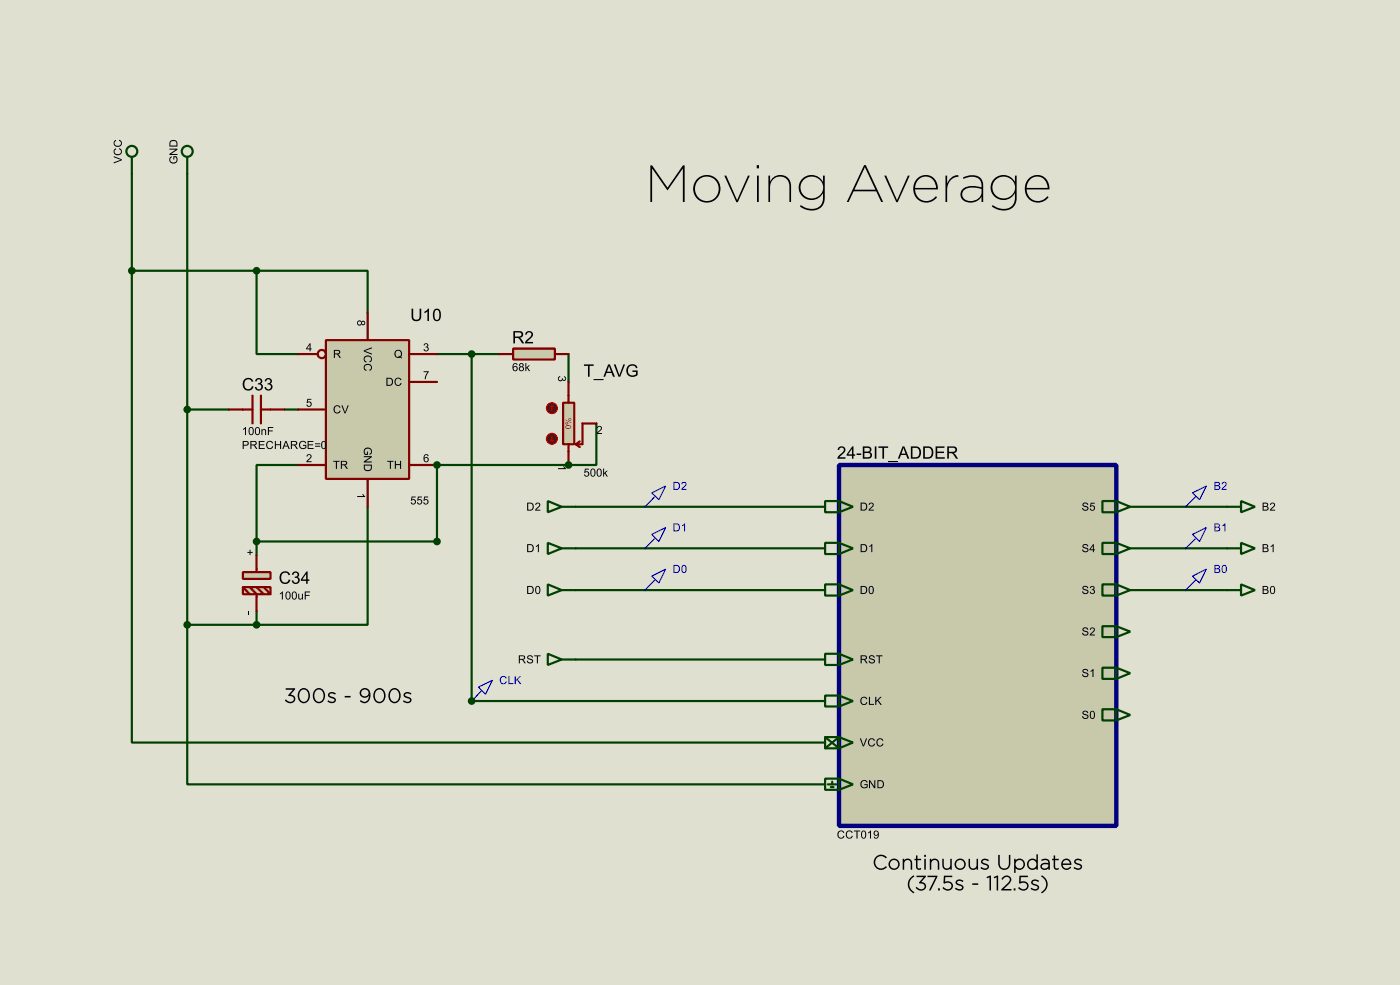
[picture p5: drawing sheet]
<svg xmlns="http://www.w3.org/2000/svg" width="256mm" height="180mm" viewBox="0 0 256 180" stroke-linecap="round" stroke-linejoin="round" font-family="sans-serif">
<path d="M0 0h256.5v180.3h-256.5z" fill="#e0e0d0"/>
<g fill="none" stroke="#004000" stroke-width=".4">
<path d="M24.2 31.8v17.8M24.2 49.6v86.3h127M24.2 49.6h22.8M47 49.6h20.4v7.6M47 49.6v15.2h7.7M52.1 75h2.6M80.1 64.8h11.4M104.2 64.8v5.1M109.3 77.5v7.6h-5.1M54.7 85.1h-7.7v16.6M67.4 92.8v21.6h-20.4v-2.6M105.5 92.8h45.7"/>
<path d="M207.1 92.8h17.7M105.5 100.4h45.7M105.5 108h45.7M207.1 100.4h17.7M207.1 108h17.7M105.5 120.7h45.7"/>
</g>
<g fill="#004000">
<circle cx="104.2" cy="85.1" r=".2"/>
<circle cx="80.1" cy="85.1" r=".2"/>
</g>
<path d="M34.3 31.8v43.2h7.7M104.2 85.1h-24.1v14h-33.1M86.4 128.3h64.8" fill="none" stroke="#004000" stroke-width=".4"/>
<circle cx="86.4" cy="128.3" r=".2" fill="#004000"/>
<g fill="none" stroke="#004000" stroke-width=".4">
<path d="M24.2 28.8v3M34.3 28.8v3M34.3 75v39.4M86.4 64.8v63.5M34.3 114.4v29.2h116.9M34.3 114.4h12.7M100.4 119.7l2.5 1-2.5 1zM102.9 120.7h2.6"/>
<circle cx="24.1" cy="27.7" r="1"/>
<circle cx="34.3" cy="27.7" r="1"/>
</g>
<g fill="#000">
<path d="M20.8 28.6l1.5 .6v.1l-1.5 .6v-.2l1.3-.5-1.3-.4zM20.9 27.4l.3-.3 .1 .2a.51 .51 0 0 0-.2 .8 .51 .51 0 0 0 .8 .1 .44 .44 0 0 0 .3-.5 .44 .44 0 0 0-.4-.4v-.2a.72 .72 0 0 1 .3 1.2 .72 .72 0 0 1-1.2-.2l-.1-.4zM20.9 25.8l.3-.2 .1 .2a.51 .51 0 0 0-.2 .8 .51 .51 0 0 0 .8 0 .44 .44 0 0 0 .3-.4 .44 .44 0 0 0-.4-.4v-.2a.72 .72 0 0 1 .3 1.2 .72 .72 0 0 1-1.2-.3l-.1-.3z" fill-rule="evenodd"/>
<path d="M31.2 28.7l.2-.1 .1 .2a.56 .56 0 0 0-.2 .8 .56 .56 0 0 0 .9 0 .46 .46 0 0 0 .1-.5 .46 .46 0 0 0-.4-.3v.4h-.1v-.6h.5a.76 .76 0 0 1 .1 1.1 .76 .76 0 0 1-1 .1 .76 .76 0 0 1-.2-1.1zM31 27.2h1.5v.2l-1.1 .8h1.1v.2h-1.5v-.2l1.2-.8h-1.2zM31.2 25.8a.75 .75 0 0 1 .8-.2 .75 .75 0 0 1 .5 .7v.5h-1.5zM31.3 26l-.1 .6h1.1v-.3a.57 .57 0 0 0-.4-.5 .57 .57 0 0 0-.6 .2z" fill-rule="evenodd"/>
<path d="M95 119.9h.7a.41 .41 0 0 1 .5 .4 .41 .41 0 0 1-.4 .4l.5 .7h-.2l-.4-.6h-.2h-.3v.6h-.2zM95.2 120.1v.5h.5a.26 .26 0 0 0 .3-.2 .26 .26 0 0 0-.3-.3zM96.7 120a.58 .58 0 0 1 .9 .4h-.2a.32 .32 0 0 0-.3-.4 .32 .32 0 0 0-.3 .4 .75 .75 0 0 1 .9 .7 .62 .62 0 0 1-.7 .3 .62 .62 0 0 1-.5-.5h.2a.36 .36 0 0 0 .4 .4 .36 .36 0 0 0 .3-.5h-.1a.62 .62 0 0 1-.7-.6zM97.9 119.9h1.1v.2h-.5v1.3h-.1v-1.3h-.5z" fill-rule="evenodd"/>
</g>
<circle cx="24.1" cy="49.6" r=".5" fill="#004000" stroke="#004000" stroke-width=".4"/>
<path d="M153.7 85.1h50.8v66.1h-50.8z" fill="#c8c8aa" stroke="#000080" stroke-width=".8"/>
<g fill="#000">
<path d="M96.6 92h.5a.73 .73 0 0 1 .7 .7 .73 .73 0 0 1-.7 .8h-.5zM96.8 92.2v1.1a.6 .6 0 0 0 .8-.6 .6 .6 0 0 0-.8-.5zM98.2 92.1a.5 .5 0 0 1 .8 .2 .5 .5 0 0 1-.5 .7l-.2 .3h.7v.2h-1l.3-.5a.57 .57 0 0 0 .3-.9l-.6 .3z" fill-rule="evenodd"/>
<path d="M153.7 81.9a.74 .74 0 0 1 1.1 .1 .74 .74 0 0 1-.4 1.1l-.6 .6h1.1v.2h-1.5l.3-.5a1.52 1.52 0 0 0 .9-1.2l-.4-.3a.41 .41 0 0 0-.5 .5l-.3-.1zM156.1 81.7h.3v1.5h.3v.2h-.3v.5h-.3v-.5h-1v-.2zM156.1 82.1l-.7 1.1h.7zM156.9 83h.9v.3h-.9zM158.1 81.7a1.85 1.85 0 0 1 1.4 .2l.1 .4-.3 .5a.63 .63 0 0 1 .4 .7 .63 .63 0 0 1-.8 .4h-.8zM158.4 82v.6h.4a.37 .37 0 0 0 .5-.3 .37 .37 0 0 0-.5-.3zM158.4 82.9v.8h.5a.41 .41 0 0 0 .5-.4 .41 .41 0 0 0-.5-.4zM160.3 81.7h.3v2.2h-.3zM160.9 81.7h1.8v.3h-.7v1.9h-.3v-1.9h-.8zM162.7 84.4h1.8v.2h-1.8zM165.3 81.7h.4l.9 2.2h-.4l-.2-.6h-1l-.2 .6h-.3zM165.5 81.9l-.4 1.1h.8zM166.9 81.7h.7a1.13 1.13 0 0 1 1.1 1.1 1.13 1.13 0 0 1-1 1.1h-.8zM167.2 82v1.7h.4a.86 .86 0 0 0 .8-.9 .86 .86 0 0 0-.8-.8zM169.1 81.7h.8a1.13 1.13 0 0 1 1.1 1.1 1.13 1.13 0 0 1-1.1 1.1h-.8zM169.4 82v1.7h.5a.86 .86 0 0 0 .8-.9 .86 .86 0 0 0-.8-.8zM171.4 81.7h1.6v.3h-1.3v.7h1.2v.2h-1.2v.8h1.4v.2h-1.7zM173.5 81.7h1a.62 .62 0 0 1 .8 .5 .62 .62 0 0 1-.6 .7l.8 1h-.4l-.3-.4a.69 .69 0 0 0-.6-.6h-.4v1h-.3zM173.8 81.9v.8h.7a.39 .39 0 0 0 .5-.3 .39 .39 0 0 0-.5-.5z" fill-rule="evenodd"/>
<path d="M157.7 92h.5a.73 .73 0 0 1 .7 .7 .73 .73 0 0 1-.7 .8h-.5zM157.9 92.2v1.1a.6 .6 0 0 0 .8-.6 .6 .6 0 0 0-.8-.5zM159.3 92.1a.5 .5 0 0 1 .7 .2 .5 .5 0 0 1-.4 .7l-.3 .3h.8v.2h-1l.2-.5a.57 .57 0 0 0 .4-.9l-.6 .3z" fill-rule="evenodd"/>
<path d="M198.4 92.1a.58 .58 0 0 1 1 .3h-.2a.32 .32 0 0 0-.4-.3 .32 .32 0 0 0-.3 .4 .75 .75 0 0 1 .9 .7 .62 .62 0 0 1-.7 .3 .62 .62 0 0 1-.5-.5h.2a.36 .36 0 0 0 .4 .3 .36 .36 0 0 0 .3-.4l-.1-.1a.62 .62 0 0 1-.7-.5zM199.8 92h.7v.2h-.5l-.1 .4a.49 .49 0 0 1 .7 .2 .49 .49 0 0 1-.4 .7 .49 .49 0 0 1-.6-.4h.2a.31 .31 0 0 0 .5 .1 .31 .31 0 0 0 0-.5 .31 .31 0 0 0-.5 .1h-.1z" fill-rule="evenodd"/>
<path d="M231.3 92h.5a.37 .37 0 0 1 .5 .2 .37 .37 0 0 1-.2 .5 .41 .41 0 0 1 .3 .5 .41 .41 0 0 1-.5 .3h-.6zM231.5 92.2v.4h.3a.24 .24 0 0 0 .3-.2 .24 .24 0 0 0-.3-.2zM231.5 92.8v.5l.6-.1a.27 .27 0 0 0 .1-.3 .27 .27 0 0 0-.4-.1zM232.8 92.1a.5 .5 0 0 1 .8 .2 .5 .5 0 0 1-.4 .7l-.3 .3h.7v.2h-1l.3-.5a.57 .57 0 0 0 .3-.9l-.5 .3z" fill-rule="evenodd"/>
<path d="M96.6 99.6h.5a.73 .73 0 0 1 .7 .7 .73 .73 0 0 1-.7 .8h-.5zM96.8 99.8v1.1a.6 .6 0 0 0 .8-.6 .6 .6 0 0 0-.8-.5zM98.2 100l.5-.4v1.5h-.2v-1.2l-.3 .2z" fill-rule="evenodd"/>
<path d="M96.6 107.2h.5a.73 .73 0 0 1 .7 .8 .73 .73 0 0 1-.7 .7h-.5zM96.8 107.4v1.1a.6 .6 0 0 0 .8-.5 .6 .6 0 0 0-.8-.6zM98.2 107.3a.52 .52 0 0 1 .7 .1 .52 .52 0 0 1 .1 .6 .53 .53 0 0 1-.5 .7 .53 .53 0 0 1-.5-.7zM98.3 107.5a.81 .81 0 0 0 .2 1.1 .76 .76 0 0 0 0-1.2z" fill-rule="evenodd"/>
<path d="M157.7 107.2h.5a.73 .73 0 0 1 .7 .8 .73 .73 0 0 1-.7 .7h-.5zM157.9 107.4v1.1a.6 .6 0 0 0 .8-.5 .6 .6 0 0 0-.8-.6zM159.3 107.3a.52 .52 0 0 1 .6 .1 .52 .52 0 0 1 .2 .6 .53 .53 0 0 1-.5 .7 .53 .53 0 0 1-.5-.7zM159.4 107.5a.81 .81 0 0 0 .2 1.1 .76 .76 0 0 0 0-1.2z" fill-rule="evenodd"/>
<path d="M157.7 99.6h.5a.73 .73 0 0 1 .7 .7 .73 .73 0 0 1-.7 .8h-.5zM157.9 99.8v1.1a.6 .6 0 0 0 .8-.6 .6 .6 0 0 0-.8-.5zM159.3 100l.5-.4v1.5h-.2v-1.2l-.3 .2z" fill-rule="evenodd"/>
<path d="M198.4 99.7a.58 .58 0 0 1 1 .3h-.2a.32 .32 0 0 0-.4-.3 .32 .32 0 0 0-.3 .4 .75 .75 0 0 1 .9 .7 .62 .62 0 0 1-.7 .3 .62 .62 0 0 1-.5-.5h.2a.36 .36 0 0 0 .4 .3 .36 .36 0 0 0 .3-.4l-.1-.1a.62 .62 0 0 1-.7-.5zM200.2 99.6h.2v.9h.2v.2h-.2v.4h-.2v-.4h-.6zM200.2 99.9l-.4 .6h.4z" fill-rule="evenodd"/>
<path d="M198.4 107.3a.58 .58 0 0 1 1 .4h-.2a.32 .32 0 0 0-.4-.4 .32 .32 0 0 0-.3 .4 .75 .75 0 0 1 .9 .7 .62 .62 0 0 1-.7 .3 .62 .62 0 0 1-.5-.5h.2a.36 .36 0 0 0 .4 .4 .36 .36 0 0 0 .3-.5h-.1a.62 .62 0 0 1-.7-.6zM199.8 107.3a.39 .39 0 0 1 .6 0 .39 .39 0 0 1-.1 .6 .46 .46 0 0 1 0 .8 .46 .46 0 0 1-.7-.4h.2a.3 .3 0 0 0 .4 .3 .3 .3 0 0 0 .2-.4 .3 .3 0 0 0-.4-.2v-.1a.25 .25 0 0 0 .3-.3 .25 .25 0 0 0-.2-.2 .25 .25 0 0 0-.3 .2h-.1z" fill-rule="evenodd"/>
<path d="M198.4 114.9a.58 .58 0 0 1 1 .4h-.2a.32 .32 0 0 0-.4-.4 .32 .32 0 0 0-.3 .4 .75 .75 0 0 1 .9 .7 .62 .62 0 0 1-.7 .3 .62 .62 0 0 1-.5-.5h.2a.36 .36 0 0 0 .4 .4 .36 .36 0 0 0 .3-.5h-.1a.62 .62 0 0 1-.7-.6zM199.8 114.9a.5 .5 0 0 1 .8 .3 .5 .5 0 0 1-.5 .6l-.2 .3h.7v.2h-1l.3-.4a.57 .57 0 0 0 .3-.9l-.6 .3z" fill-rule="evenodd"/>
<path d="M231.3 99.6h.5a.37 .37 0 0 1 .5 .2 .37 .37 0 0 1-.2 .5 .41 .41 0 0 1 .3 .5 .41 .41 0 0 1-.5 .3h-.6zM231.5 99.8v.4h.3a.24 .24 0 0 0 .3-.2 .24 .24 0 0 0-.3-.2zM231.5 100.4v.5l.6-.1a.27 .27 0 0 0 .1-.3 .27 .27 0 0 0-.4-.1zM232.8 100l.5-.4v1.5h-.2v-1.2l-.3 .2z" fill-rule="evenodd"/>
<path d="M231.3 107.2h.5a.37 .37 0 0 1 .5 .3 .37 .37 0 0 1-.2 .4 .41 .41 0 0 1 .3 .5 .41 .41 0 0 1-.5 .3h-.6zM231.5 107.4v.5h.3a.24 .24 0 0 0 .3-.3 .24 .24 0 0 0-.3-.2zM231.5 108v.5l.6-.1a.27 .27 0 0 0 .1-.3 .27 .27 0 0 0-.4-.1zM232.9 107.3a.52 .52 0 0 1 .6 .1 .52 .52 0 0 1 .1 .6 .53 .53 0 0 1-.5 .7 .53 .53 0 0 1-.5-.7zM232.9 107.5a.81 .81 0 0 0 .2 1.1 .76 .76 0 0 0 0-1.2z" fill-rule="evenodd"/>
<path d="M157.7 119.9h.6a.41 .41 0 0 1 .5 .4 .41 .41 0 0 1-.4 .4l.6 .7h-.3l-.4-.6h-.2h-.2v.6h-.2zM157.9 120.1v.5h.4a.26 .26 0 0 0 .3-.2 .26 .26 0 0 0-.3-.3zM159.3 120a.58 .58 0 0 1 .9 .4h-.1a.32 .32 0 0 0-.4-.4 .32 .32 0 0 0-.3 .4 .75 .75 0 0 1 .9 .7 .62 .62 0 0 1-.7 .3 .62 .62 0 0 1-.5-.5h.2a.36 .36 0 0 0 .4 .4 .36 .36 0 0 0 .3-.5h-.1a.62 .62 0 0 1-.7-.6zM160.5 119.9h1.1v.2h-.4v1.3h-.2v-1.3h-.5z" fill-rule="evenodd"/>
<path d="M157.5 135.1h.2l.5 1.3 .5-1.3h.1l-.5 1.5h-.2zM159.2 135.3l.3-.2h.4l.4 .4-.2 .1a.51 .51 0 0 0-.8-.2 .51 .51 0 0 0 0 .8 .44 .44 0 0 0 .4 .3 .44 .44 0 0 0 .4-.4h.2a.7 .7 0 0 1-1 .4 .7 .7 0 0 1-.2-1zM160.7 135.3l.3-.2h.4l.4 .4-.2 .1a.51 .51 0 0 0-.7-.2 .51 .51 0 0 0-.1 .8 .44 .44 0 0 0 .5 .3 .44 .44 0 0 0 .3-.4h.2a.7 .7 0 0 1-1 .4 .7 .7 0 0 1-.2-1z" fill-rule="evenodd"/>
<path d="M157.8 127.7l.3-.2h.4l.4 .4-.2 .1a.51 .51 0 0 0-.8-.2 .51 .51 0 0 0 0 .8 .44 .44 0 0 0 .4 .3 .44 .44 0 0 0 .4-.4h.2a.7 .7 0 0 1-1 .4 .7 .7 0 0 1-.2-1zM159.2 127.5h.2v1.3h.7v.2h-.9zM160.3 127.5h.2v.8l.8-.8h.2l-.6 .6 .6 .9h-.2l-.5-.7-.3 .2v.5h-.2z" fill-rule="evenodd"/>
<path d="M198.4 122.5a.58 .58 0 0 1 1 .4h-.2a.32 .32 0 0 0-.4-.4 .32 .32 0 0 0-.3 .4 .75 .75 0 0 1 .9 .7 .62 .62 0 0 1-.7 .3 .62 .62 0 0 1-.5-.5h.2a.36 .36 0 0 0 .4 .4 .36 .36 0 0 0 .3-.5h-.1a.62 .62 0 0 1-.7-.6zM199.8 122.8l.5-.4v1.5h-.2v-1.1l-.3 .2z" fill-rule="evenodd"/>
<path d="M198.4 130.2a.58 .58 0 0 1 1 .3h-.2a.32 .32 0 0 0-.4-.3 .32 .32 0 0 0-.3 .4 .75 .75 0 0 1 .9 .7 .62 .62 0 0 1-.7 .3 .62 .62 0 0 1-.5-.5h.2a.36 .36 0 0 0 .4 .3 .36 .36 0 0 0 .3-.4l-.1-.1a.62 .62 0 0 1-.7-.5zM199.8 130.2a.52 .52 0 0 1 .7 0 .52 .52 0 0 1 .1 .6 .53 .53 0 0 1-.5 .8 .53 .53 0 0 1-.5-.8zM199.9 130.3a.81 .81 0 0 0 .2 1.1 .76 .76 0 0 0 0-1.2z" fill-rule="evenodd"/>
<path d="M153.6 152.2l.3-.2h.4l.4 .4h-.2a.51 .51 0 0 0-.8-.1 .51 .51 0 0 0 0 .7 .44 .44 0 0 0 .4 .3 .44 .44 0 0 0 .4-.3h.2a.7 .7 0 0 1-1 .4 .7 .7 0 0 1-.2-1.1zM155.1 152.2l.3-.2h.4l.4 .4h-.2a.51 .51 0 0 0-.7-.1 .51 .51 0 0 0-.1 .7 .44 .44 0 0 0 .5 .3 .44 .44 0 0 0 .3-.3h.2a.7 .7 0 0 1-1 .4 .7 .7 0 0 1-.2-1.1zM156.4 152h1.2v.2h-.5v1.3h-.2v-1.3h-.5zM157.9 152.1a.52 .52 0 0 1 .7 0 .52 .52 0 0 1 .1 .6 .53 .53 0 0 1-.5 .8 .53 .53 0 0 1-.5-.8zM158 152.3a.81 .81 0 0 0 .2 1 .76 .76 0 0 0 0-1.2zM159 152.4l.6-.4v1.5h-.2v-1.2l-.4 .2zM160.2 152.1a.57 .57 0 0 1 .7 .1 .57 .57 0 0 1 .1 .7 .48 .48 0 0 1-.3 .6 .48 .48 0 0 1-.6-.4h.1a.34 .34 0 0 0 .5 .2 .34 .34 0 0 0 .1-.5 .46 .46 0 0 1-.7 0 .46 .46 0 0 1 .1-.7zM160.2 152.5a.31 .31 0 0 0 .6 0 .31 .31 0 0 0-.6 0z" fill-rule="evenodd"/>
<path d="M157.8 143a.68 .68 0 0 1 1.1 .2h-.1a.56 .56 0 0 0-.9-.1 .56 .56 0 0 0 .1 .9 .46 .46 0 0 0 .5 .1 .46 .46 0 0 0 .3-.4h-.5v-.2h.7v.5a.79 .79 0 0 1-1.2 .1 .79 .79 0 0 1 0-1.1zM159.2 142.8h.2l.8 1.1v-1.1h.1v1.5h-.2l-.7-1.2v1.2h-.2zM160.7 142.8h.5a.73 .73 0 0 1 .7 .7 .73 .73 0 0 1-.6 .8h-.6zM160.9 143v1.1a.6 .6 0 0 0 .8-.6 .6 .6 0 0 0-.8-.5z" fill-rule="evenodd"/>
</g>
<g fill="none" stroke="#004000" stroke-width=".4">
<path d="M100.4 91.7l2.5 1.1-2.5 1zM100.4 99.4l2.5 1-2.5 1zM102.9 92.8h2.6M151.2 99.4h2.5l2.6 1-2.6 1h-2.5zM151.2 91.7h2.5l2.6 1.1-2.6 1h-2.5zM153.7 91.7v2.1M153.7 99.4v2M202 91.7h2.5l2.6 1.1-2.6 1h-2.5zM202 99.4h2.5l2.6 1-2.6 1h-2.5zM204.5 91.7v2.1M204.5 99.4v2M224.8 92.8h2.6"/>
<path d="M227.4 91.7l2.5 1.1-2.5 1zM227.4 99.4l2.5 1-2.5 1zM100.4 107l2.5 1-2.5 1zM102.9 100.4h2.6M102.9 108h2.6M151.2 119.7h2.5l2.6 1-2.6 1h-2.5zM151.2 107h2.5l2.6 1-2.6 1h-2.5zM153.7 107v2M153.7 119.7v2M202 107h2.5l2.6 1-2.6 1h-2.5zM202 114.6h2.5l2.6 1-2.6 1h-2.5zM204.5 107v2"/>
<path d="M204.5 114.6v2M224.8 100.4h2.6M224.8 108h2.6M227.4 107l2.5 1-2.5 1zM151.2 134.9h2.5l2.6 1-2.6 1.1h-2.5zM151.2 127.3h2.5l2.6 1-2.6 1h-2.5zM151.2 134.9l2.5 2.1v-2.1l-2.5 2.1M153.7 127.3v2M202 122.2h2.5l2.6 1-2.6 1.1h-2.5zM202 129.8h2.5l2.6 1.1-2.6 1h-2.5zM204.5 122.2v2.1M204.5 129.8v2.1"/>
<path d="M151.2 142.5h2.5l2.6 1.1-2.6 1h-2.5zM151.7 143.6h1.5M152.2 144.1h.5M152.5 143.1v.5M153.7 142.5v2.1"/>
</g>
<path d="M87.7 125.8l2.5-1.3-1.2 2.6zM88.2 126.5l-1.8 1.8" fill="none" stroke="#0000c0" stroke-width=".2"/>
<path d="M91.7 123.9l.4-.2h.3l.4 .4-.2 .1a.51 .51 0 0 0-.7-.2 .51 .51 0 0 0-.1 .8 .44 .44 0 0 0 .5 .3 .44 .44 0 0 0 .4-.4h.1a.7 .7 0 0 1-1 .4 .7 .7 0 0 1-.2-1zM93.1 123.7h.2v1.3h.7v.2h-.9zM94.3 123.7h.2v.8l.7-.8h.3l-.6 .6 .6 .9h-.3l-.5-.7-.2 .2v.5h-.2z" fill-rule="evenodd" fill="#0000c0"/>
<path d="M119.4 90.2l2.6-1.2-1.3 2.5zM119.9 91l-1.7 1.8" fill="none" stroke="#0000c0" stroke-width=".2"/>
<path d="M123.4 88.2h.5a.73 .73 0 0 1 .7 .7 .73 .73 0 0 1-.7 .8h-.5zM123.6 88.4v1.1a.6 .6 0 0 0 .8-.6 .6 .6 0 0 0-.8-.5zM125 88.3a.5 .5 0 0 1 .7 .2 .5 .5 0 0 1-.4 .7l-.3 .3h.8v.2h-1l.2-.5a.57 .57 0 0 0 .4-.9l-.6 .3z" fill-rule="evenodd" fill="#0000c0"/>
<path d="M119.4 97.8l2.6-1.2-1.3 2.5zM119.9 98.6l-1.7 1.8" fill="none" stroke="#0000c0" stroke-width=".2"/>
<path d="M123.4 95.8h.5a.73 .73 0 0 1 .7 .7 .73 .73 0 0 1-.7 .8h-.5zM123.6 96v1.1a.6 .6 0 0 0 .8-.6 .6 .6 0 0 0-.8-.5zM125 96.2l.5-.4v1.5h-.2v-1.2l-.3 .2z" fill-rule="evenodd" fill="#0000c0"/>
<path d="M119.4 105.5l2.6-1.3-1.3 2.5zM119.9 106.2l-1.7 1.8" fill="none" stroke="#0000c0" stroke-width=".2"/>
<path d="M123.4 103.4h.5a.73 .73 0 0 1 .7 .7 .73 .73 0 0 1-.7 .8h-.5zM123.6 103.6v1.1a.6 .6 0 0 0 .8-.6 .6 .6 0 0 0-.8-.5zM125 103.5a.52 .52 0 0 1 .6 0 .52 .52 0 0 1 .2 .6 .53 .53 0 0 1-.5 .8 .53 .53 0 0 1-.5-.8zM125.1 103.6a.81 .81 0 0 0 .2 1.1 .76 .76 0 0 0 0-1.2z" fill-rule="evenodd" fill="#0000c0"/>
<path d="M218.5 90.2l2.5-1.2-1.2 2.5zM219 91l-1.8 1.8" fill="none" stroke="#0000c0" stroke-width=".2"/>
<path d="M222.4 88.2h.6a.37 .37 0 0 1 .5 .2 .37 .37 0 0 1-.2 .5 .41 .41 0 0 1 .2 .5 .41 .41 0 0 1-.5 .3h-.6zM222.6 88.4v.4h.4a.24 .24 0 0 0 .3-.2 .24 .24 0 0 0-.4-.2zM222.6 89v.5l.7-.1a.27 .27 0 0 0 0-.3 .27 .27 0 0 0-.3-.1zM223.9 88.3a.5 .5 0 0 1 .8 .2 .5 .5 0 0 1-.4 .7l-.3 .3h.7v.2h-.9l.2-.5a.57 .57 0 0 0 .4-.9l-.6 .3z" fill-rule="evenodd" fill="#0000c0"/>
<path d="M218.5 97.8l2.5-1.2-1.2 2.5zM219 98.6l-1.8 1.8" fill="none" stroke="#0000c0" stroke-width=".2"/>
<path d="M222.4 95.8h.6a.37 .37 0 0 1 .5 .2 .37 .37 0 0 1-.2 .5 .41 .41 0 0 1 .2 .5 .41 .41 0 0 1-.5 .3h-.6zM222.6 96v.4h.4a.24 .24 0 0 0 .3-.2 .24 .24 0 0 0-.4-.2zM222.6 96.6v.5l.7-.1a.27 .27 0 0 0 0-.3 .27 .27 0 0 0-.3-.1zM223.9 96.2l.6-.4v1.5h-.2v-1.2l-.4 .2z" fill-rule="evenodd" fill="#0000c0"/>
<path d="M218.5 105.5l2.5-1.3-1.2 2.5zM219 106.2l-1.8 1.8" fill="none" stroke="#0000c0" stroke-width=".2"/>
<path d="M222.4 103.4h.6a.37 .37 0 0 1 .5 .2 .37 .37 0 0 1-.2 .5 .41 .41 0 0 1 .2 .5 .41 .41 0 0 1-.5 .3h-.6zM222.6 103.6v.4h.4a.24 .24 0 0 0 .3-.2 .24 .24 0 0 0-.4-.2zM222.6 104.2v.5l.7-.1a.27 .27 0 0 0 0-.3 .27 .27 0 0 0-.3-.1zM224 103.5a.52 .52 0 0 1 .6 0 .52 .52 0 0 1 .1 .6 .53 .53 0 0 1-.4 .8 .53 .53 0 0 1-.5-.8zM224.1 103.6a.81 .81 0 0 0 .2 1.1 .76 .76 0 0 0 0-1.2z" fill-rule="evenodd" fill="#0000c0"/>
<g fill="#000">
<path d="M119.1 30.3v6.7h.4v-6.2l2.8 4.1 2.8-4.1v6.2h.3v-6.7h-.3l-2.8 4-2.8-4zM127 34.6a2.52 2.52 0 0 0 5 0 2.52 2.52 0 0 0-5 0zM127.3 34.6a2.2 2.2 0 0 1 4.4 0 2.2 2.2 0 0 1-4.4 0zM132.7 32.1l2.2 4.9h.3l2.2-4.9h-.4l-2 4.5-2-4.5zM138.6 30.2v.6h.4v-.6zM138.7 32.1v4.9h.3v-4.9zM140.8 32.1v4.9h.3v-2.8a1.78 1.78 0 0 1 1.7-1.9 1.78 1.78 0 0 1 1.8 1.9v2.8h.3v-2.9a1.99 1.99 0 0 0-1.5-2 1.99 1.99 0 0 0-2.3 1.2v-1.2zM146.8 32.9a2.33 2.33 0 0 0 .6 3.4 2.33 2.33 0 0 0 3.4-1 2.51 2.51 0 0 1-1 2.7 3.1 3.1 0 0 1-3.1-.5l-.2 .3a2.86 2.86 0 0 0 4.4-.5l.2-1.1v-4.1h-.3v1.2a2.39 2.39 0 0 0-4-.4zM147.2 32.9a2.07 2.07 0 0 1 3.1 .1 2.07 2.07 0 0 1-.4 3 2.07 2.07 0 0 1-3-.7 2 2 0 0 1 .3-2.4zM158.3 30.2l-3.2 6.8h.4l.9-2h4.1l.9 2h.4l-3.2-6.8zM158.4 30.6l2 4.1h-3.9zM162 32.1l2.2 4.9h.3l2.2-4.9h-.4l-2 4.5-2-4.5zM168.1 32.6a2.53 2.53 0 0 0-.4 3.4 2.53 2.53 0 0 0 3.3 .7l.7-.6-.3-.2a2.09 2.09 0 0 1-2.3 .8 2.09 2.09 0 0 1-1.5-2h4.2a2.26 2.26 0 0 0-1.1-2.4 2.26 2.26 0 0 0-2.6 .3zM168.2 32.9a1.89 1.89 0 0 1 2.2-.4 1.89 1.89 0 0 1 1.1 1.9h-3.9l.1-.6zM173.2 32.1v4.9h.3v-2.3a2.19 2.19 0 0 1 2.1-2.3v-.4a2.19 2.19 0 0 0-2.1 1.6v-1.5zM176.4 32.5l.1 .3a2.42 2.42 0 0 1 3.1 .3l.2 1.2a3.7 3.7 0 0 0-3.6 .4 1.51 1.51 0 0 0 0 1.7 1.51 1.51 0 0 0 1.6 .7 2.2 2.2 0 0 0 2-1.1v1h.3v-3a1.83 1.83 0 0 0-2.4-1.9zM176.6 34.8a3.9 3.9 0 0 1 3.2-.2 1.93 1.93 0 0 1-1.2 2.1 1.93 1.93 0 0 1-2.2-.7 1.15 1.15 0 0 1 .2-1.2zM182 32.9a2.33 2.33 0 0 0 .6 3.4 2.33 2.33 0 0 0 3.3-1 2.51 2.51 0 0 1-.9 2.7 3.1 3.1 0 0 1-3.1-.5l-.2 .3a2.86 2.86 0 0 0 4.3-.5l.2-1.1v-4.1h-.3v1.2a2.39 2.39 0 0 0-3.9-.4zM182.4 32.9a2.07 2.07 0 0 1 3.1 .1 2.07 2.07 0 0 1-.4 3 2.07 2.07 0 0 1-3-.7 2 2 0 0 1 .3-2.4zM188.6 32.6a2.53 2.53 0 0 0-.5 3.4 2.53 2.53 0 0 0 3.4 .7l.6-.6-.2-.2a2.09 2.09 0 0 1-2.4 .8 2.09 2.09 0 0 1-1.4-2h4.2a2.26 2.26 0 0 0-1.2-2.4 2.26 2.26 0 0 0-2.5 .3zM188.7 32.9a1.89 1.89 0 0 1 2.1-.4 1.89 1.89 0 0 1 1.1 1.9h-3.8l.1-.6z" fill-rule="evenodd"/>
<path d="M52.3 126v.2h1.4l-.9 1 .2 .2a.63 .63 0 0 1 .8 .5 .77 .77 0 0 1-.7 .6 .77 .77 0 0 1-.7-.5l-.2 .2a.97 .97 0 0 0 1.2 .5 .97 .97 0 0 0 .6-1.1l-.2-.3-.6-.2 .9-.9v-.2zM55 126.2a1.5 1.5 0 0 0 .7 2.5 1.43 1.43 0 0 0 1.1-1.4 1.43 1.43 0 0 0-1.1-1.4zM55 126.5a.86 .86 0 0 1 1.1-.2 .86 .86 0 0 1 .4 1 .88 .88 0 0 1-.9 1.1 .88 .88 0 0 1-.8-1.1zM57.7 126.2a1.5 1.5 0 0 0 .7 2.5 1.43 1.43 0 0 0 1.2-1.4 1.43 1.43 0 0 0-1.2-1.4zM57.8 126.5a.86 .86 0 0 1 1.1-.2 .86 .86 0 0 1 .4 1 .88 .88 0 0 1-.9 1.1 .88 .88 0 0 1-.8-1.1zM60.3 126.8l-.2 .4a1.47 1.47 0 0 0 1.1 .8l.1 .1a.69 .69 0 0 1-1.2 .1l-.1 .2a.88 .88 0 0 0 .8 .3 .88 .88 0 0 0 .7-.6 1.43 1.43 0 0 0-1.1-.8v-.1a.64 .64 0 0 1 1-.1l.1-.2-.5-.2zM63.1 127.4v.2h1.1v-.2zM66.2 126.2a.89 .89 0 0 0 .2 1.4 .89 .89 0 0 0 1.3-.6l-.1 .2a.92 .92 0 0 1-.2 1 .92 .92 0 0 1-1.1 .1l-.2-.2-.2 .2a1.14 1.14 0 0 0 1.4 .3 1.14 1.14 0 0 0 .6-1.4 1.05 1.05 0 0 0-.5-1.1 1.05 1.05 0 0 0-1.2 .1zM66.2 126.8a.66 .66 0 0 1 1.3 0 .66 .66 0 0 1-1.3 0zM68.8 126.2a1.5 1.5 0 0 0 .7 2.5 1.43 1.43 0 0 0 1.1-1.4 1.43 1.43 0 0 0-1.1-1.4zM68.9 126.5a.86 .86 0 0 1 1-.2 .86 .86 0 0 1 .5 1 .88 .88 0 0 1-.9 1.1 .88 .88 0 0 1-.8-1.1zM71.6 126.2a1.5 1.5 0 0 0 .7 2.5 1.43 1.43 0 0 0 1.1-1.4 1.43 1.43 0 0 0-1.1-1.4zM71.6 126.5a.86 .86 0 0 1 1.1-.2 .86 .86 0 0 1 .4 1 .88 .88 0 0 1-.8 1.1 .88 .88 0 0 1-.9-1.1zM74.1 126.8l-.2 .4a1.47 1.47 0 0 0 1.2 .8v.1a.69 .69 0 0 1-1.1 .1l-.2 .2a.88 .88 0 0 0 .9 .3 .88 .88 0 0 0 .7-.6 1.43 1.43 0 0 0-1.1-.8l-.1-.1a.64 .64 0 0 1 1-.1l.2-.2-.5-.2z" fill-rule="evenodd"/>
<path d="M160.6 156.7a1.39 1.39 0 0 0-.2 2.1 1.39 1.39 0 0 0 2.1-.1l-.2-.2a1.11 1.11 0 0 1-1.6 .1 1.11 1.11 0 0 1 0-1.6 1.11 1.11 0 0 1 1.6 .1l.2-.2-.3-.2a1.36 1.36 0 0 0-1.6 0zM162.8 158.2a1.03 1.03 0 0 0 2 0 1.03 1.03 0 0 0-2 0zM163 158.2a.8 .8 0 0 1 1.6 0 .8 .8 0 0 1-1.6 0zM165.4 157.2v2h.2v-1.1a.6 .6 0 0 1 .6-.7 .6 .6 0 0 1 .6 .6v1.2h.3v-1.2a.83 .83 0 0 0-.5-.8 .83 .83 0 0 0-1 .3v-.3zM167.8 156.6v.6h-.3v.2h.3v1.2a.59 .59 0 0 0 .9 .5v-.3l-.3 .1-.3-.1v-1.4h.6v-.2h-.6v-.6zM169.3 156.4v.4h.3v-.4zM169.3 157.2v2h.3v-2zM170.3 157.2v2h.3v-1.1a.6 .6 0 0 1 .6-.7 .6 .6 0 0 1 .6 .6v1.2h.3v-1.2a.83 .83 0 0 0-.6-.8 .83 .83 0 0 0-.9 .3v-.3zM172.6 157.2v1.1a.83 .83 0 0 0 .6 .9 .83 .83 0 0 0 .9-.3v.3h.3v-2h-.3v1.1a.6 .6 0 0 1-.6 .6 .6 .6 0 0 1-.6-.6v-1.1zM174.9 158.2a1.03 1.03 0 0 0 2 0 1.03 1.03 0 0 0-2 0zM175.1 158.2a.8 .8 0 0 1 1.6 0 .8 .8 0 0 1-1.6 0zM177.4 157.2v1.1a.83 .83 0 0 0 .6 .9 .83 .83 0 0 0 .9-.3v.3h.3v-2h-.3v1.1a.6 .6 0 0 1-.6 .6 .6 .6 0 0 1-.6-.6v-1.1zM179.9 157.3l-.2 .4a1.47 1.47 0 0 0 1.1 .8l.1 .1a.69 .69 0 0 1-1.1 .1l-.2 .2a.88 .88 0 0 0 .9 .3 .88 .88 0 0 0 .7-.6 1.43 1.43 0 0 0-1.1-.8l-.1-.1a.64 .64 0 0 1 1-.1l.2-.2-.5-.2zM182.9 156.5v1.5a1.12 1.12 0 0 0 1.1 1.2 1.12 1.12 0 0 0 1.1-1.2v-1.5h-.3v1.5a.84 .84 0 0 1-.8 .9 .84 .84 0 0 1-.9-.9v-1.5zM185.8 157.2v2.5h.2v-.8a1.03 1.03 0 0 0 1.5 0 1.03 1.03 0 0 0 0-1.4 1.03 1.03 0 0 0-1.5-.1v-.2zM186 158.2a.75 .75 0 0 1 1.5 0 .75 .75 0 0 1-1.5 0zM188.4 157.4a1.03 1.03 0 0 0 0 1.5 1.03 1.03 0 0 0 1.5 0v.3h.2v-2.8h-.2v1a1.05 1.05 0 0 0-1.5 0zM188.4 158.2a.75 .75 0 0 1 1.5 0 .75 .75 0 0 1-1.5 0zM190.7 157.3l.1 .3a.69 .69 0 0 1 .8-.2 .69 .69 0 0 1 .5 .6 1.02 1.02 0 0 0-1.5 .6 .86 .86 0 0 0 .6 .6 .86 .86 0 0 0 .9-.3v.3h.2v-1.3a.93 .93 0 0 0-.6-.8 .93 .93 0 0 0-1 .2zM190.9 158.3l.6-.1h.6a.62 .62 0 0 1-.5 .7 .62 .62 0 0 1-.7-.3zM193 156.6v.6h-.3v.2h.3v1.2a.59 .59 0 0 0 .9 .5v-.3l-.3 .1-.3-.1v-1.4h.7v-.2h-.7v-.6zM194.7 157.4a1.03 1.03 0 0 0 0 1.6 1.03 1.03 0 0 0 1.5-.3l-.2-.1a.72 .72 0 0 1-.7 .3 .72 .72 0 0 1-.6-.6h1.6a.95 .95 0 0 0-.5-1 .95 .95 0 0 0-1.1 .1zM194.9 157.6a.65 .65 0 0 1 .7-.2 .65 .65 0 0 1 .4 .6h-1.3zM197 157.3l-.2 .4a1.47 1.47 0 0 0 1.1 .8l.1 .1a.69 .69 0 0 1-1.2 .1l-.1 .2a.88 .88 0 0 0 .8 .3 .88 .88 0 0 0 .7-.6 1.43 1.43 0 0 0-1.1-.8l-.1-.1a.64 .64 0 0 1 1.1-.1l.1-.2-.5-.2z" fill-rule="evenodd"/>
<path d="M166.7 160.8a1.79 1.79 0 0 0 .7 2.7l.1-.2a1.59 1.59 0 0 1-.9-1.5 1.59 1.59 0 0 1 .9-1.4l-.1-.2zM167.9 160.3v.2h1.3l-.9 1 .3 .2a.63 .63 0 0 1 .8 .5 .77 .77 0 0 1-.7 .6 .77 .77 0 0 1-.8-.5l-.2 .2a.97 .97 0 0 0 1.2 .5 .97 .97 0 0 0 .7-1.1l-.2-.3-.6-.2 .8-.9v-.2zM169.9 160.3v.2h1.5l-1.2 2.5h.3l1.2-2.7zM171.9 162.6v.4h.3v-.4zM172.9 160.3l-.1 1.3 .2 .1a.74 .74 0 0 1 .9-.1 .74 .74 0 0 1 .4 .8 .84 .84 0 0 1-1.5-.1l-.2 .2a.98 .98 0 0 0 1.4 .4 .98 .98 0 0 0 .3-1.4l-.7-.2-.5 .1 .1-.9h1.2v-.2zM175.3 161.1l-.2 .4a1.47 1.47 0 0 0 1.1 .8v.1a.69 .69 0 0 1-1.1 .1l-.2 .2a.88 .88 0 0 0 .9 .3 .88 .88 0 0 0 .7-.6 1.43 1.43 0 0 0-1.1-.8l-.1-.1a.64 .64 0 0 1 1.1-.1l.1-.2-.5-.2zM178.1 161.7v.2h1.1v-.2zM180.7 160.5l.1 .2 .5-.1v2.4h.2v-2.8zM182 160.5l.1 .2 .5-.1v2.4h.3v-2.8zM183.6 160.6l-.1 .3 .2 .1a.64 .64 0 0 1 .7-.5 .64 .64 0 0 1 .5 .7l-1.5 1.6v.2h1.9v-.3h-1.4a3.8 3.8 0 0 0 1.3-1.5 .86 .86 0 0 0-.5-1 .86 .86 0 0 0-1.1 .4zM185.7 162.6v.4h.3v-.4zM186.8 160.3l-.1 1.3 .1 .1a.74 .74 0 0 1 .9-.1 .74 .74 0 0 1 .4 .8 .84 .84 0 0 1-1.4-.1l-.2 .2a.98 .98 0 0 0 1.4 .4 .98 .98 0 0 0 .3-1.4l-.7-.2-.5 .1v-.9h1.3v-.2zM189.1 161.1l-.2 .4a1.47 1.47 0 0 0 1.1 .8l.1 .1a.69 .69 0 0 1-1.2 .1l-.1 .2a.88 .88 0 0 0 .9 .3 .88 .88 0 0 0 .7-.6 1.43 1.43 0 0 0-1.2-.8v-.1a.64 .64 0 0 1 1-.1l.2-.2-.6-.2zM190.8 160.2l-.1 .2a1.59 1.59 0 0 1 .9 1.4 1.59 1.59 0 0 1-.9 1.5l.1 .2a1.81 1.81 0 0 0 1.1-1.7 1.81 1.81 0 0 0-1.1-1.6z" fill-rule="evenodd"/>
</g>
<path d="M59.7 62.3h15.3v25.4h-15.3z" fill="#c8c8aa" stroke="#800000" stroke-width=".4"/>
<g fill="none" stroke="#800000" stroke-width=".4">
<path d="M67.4 57.2v5.1M42 75h4.3M46.3 72.4v5.1M47.8 75h4.3M47.8 72.4v5.1M54.7 64.8h3.5M54.7 75h5M75 64.8h5.1M75 69.9h5.1M54.7 85.1h5M67.4 87.7v5.1M75 85.1h5.1"/>
<circle cx="58.9" cy="64.8" r=".75"/>
</g>
<g fill="#000">
<path d="M65.5 58.8l.5-.1 .2 .2a.37 .37 0 0 1 .6-.1 .37 .37 0 0 1 0 .6 .37 .37 0 0 1-.6-.1 .46 .46 0 0 1-.7 .2 .46 .46 0 0 1 0-.7zM66.3 59.1a.25 .25 0 0 0 .5 0 .25 .25 0 0 0-.5 0zM65.6 59.1a.3 .3 0 0 0 .6 0 .3 .3 0 0 0-.6 0z" fill-rule="evenodd"/>
<path d="M75.4 56.5h.3v1.3a.6 .6 0 0 0 .6 .7 .6 .6 0 0 0 .6-.7v-1.3h.3v1.3a.89 .89 0 0 1-.9 1 .89 .89 0 0 1-.9-1zM77.8 57.1l.6-.6h.2v2.2h-.3v-1.7l-.5 .3zM79.6 56.6a.81 .81 0 0 1 1 .1 .81 .81 0 0 1 .2 .9 .82 .82 0 0 1-.2 .9 .82 .82 0 0 1-.9 .2 1.68 1.68 0 0 1-.1-2.1zM79.7 56.9l-.1 1.1a.48 .48 0 0 0 .6 .5 1.53 1.53 0 0 0 0-1.7z" fill-rule="evenodd"/>
<path d="M44.5 78.5l.6-.4v1.5h-.2v-1.1l-.4 .2zM45.7 78.2a.52 .52 0 0 1 .7 .1 .52 .52 0 0 1 .1 .6 .53 .53 0 0 1-.5 .7 .53 .53 0 0 1-.5-.7zM45.8 78.4a.81 .81 0 0 0 .2 1.1 .76 .76 0 0 0 0-1.2zM46.9 78.2a.52 .52 0 0 1 .6 .1 .52 .52 0 0 1 .1 .6 .53 .53 0 0 1-.4 .7 .53 .53 0 0 1-.5-.7zM47 78.4a.81 .81 0 0 0 .2 1.1 .76 .76 0 0 0 0-1.2zM47.9 78.6h.2v.1a.38 .38 0 0 1 .4-.2 .38 .38 0 0 1 .2 .5v.6h-.1v-.6a.25 .25 0 0 0-.2-.3 .25 .25 0 0 0-.3 .2v.7h-.2zM49.1 78.2h1v.1h-.8v.5h.7v.2h-.7v.6h-.2z" fill-rule="evenodd"/>
<path d="M44.8 69.4a.98 .98 0 0 1 1.6 .4l-.3 .1a.73 .73 0 0 0-1-.4 .73 .73 0 0 0-.3 1 .69 .69 0 0 0 .6 .7 .69 .69 0 0 0 .7-.5h.3a1.04 1.04 0 0 1-1.3 .7 1.04 1.04 0 0 1-.6-1.3zM47 69.3a.6 .6 0 0 1 .9 0 .6 .6 0 0 1-.2 .9 .7 .7 0 0 1 0 1.2 .7 .7 0 0 1-1-.5l.3-.1a.45 .45 0 0 0 .5 .4 .45 .45 0 0 0 .4-.5 .45 .45 0 0 0-.7-.3l.1-.3a.39 .39 0 0 0 .5-.3 .39 .39 0 0 0-.4-.4 .39 .39 0 0 0-.4 .4h-.3zM48.7 69.3a.6 .6 0 0 1 .9 0 .6 .6 0 0 1-.1 .9 .7 .7 0 0 1 0 1.2 .7 .7 0 0 1-1-.5l.2-.1a.45 .45 0 0 0 .6 .4 .45 .45 0 0 0 .3-.5 .45 .45 0 0 0-.6-.3v-.3a.39 .39 0 0 0 .5-.3 .39 .39 0 0 0-.4-.4 .39 .39 0 0 0-.3 .4h-.3z" fill-rule="evenodd"/>
<path d="M56.3 73h.7v.2h-.5l-.1 .4a.49 .49 0 0 1 .7 .2 .49 .49 0 0 1-.4 .6 .49 .49 0 0 1-.6-.3l.2-.1a.31 .31 0 0 0 .5 .2 .31 .31 0 0 0 0-.5 .31 .31 0 0 0-.5 .1l-.1-.1z" fill-rule="evenodd"/>
<path d="M56.7 62.8h.2v1h.2v.1h-.2v.4h-.2v-.4h-.6zM56.7 63.1l-.4 .7h.4z" fill-rule="evenodd"/>
<path d="M61.2 64h.6a.41 .41 0 0 1 .5 .4 .41 .41 0 0 1-.4 .4l.6 .7h-.3l-.4-.6h-.2h-.2v.6h-.2zM61.4 64.2v.5h.4a.26 .26 0 0 0 .3-.2 .26 .26 0 0 0-.3-.3z" fill-rule="evenodd"/>
<path d="M61.3 74.4l.3-.2h.4l.4 .4h-.2a.51 .51 0 0 0-.8-.1 .51 .51 0 0 0 0 .7 .44 .44 0 0 0 .4 .3 .44 .44 0 0 0 .4-.4l.2 .1a.7 .7 0 0 1-1 .4 .7 .7 0 0 1-.2-1.1zM62.5 74.2h.3l.4 1.3 .5-1.3h.2l-.6 1.5h-.2z" fill-rule="evenodd"/>
<path d="M66.6 64.1l1.5-.5v.2l-1.3 .4 1.3 .5v.2l-1.5-.6zM66.8 65.2a.71 .71 0 0 1 1.1 .1 .71 .71 0 0 1-.2 1v-.2a.51 .51 0 0 0 .1-.7 .51 .51 0 0 0-.7-.1 .44 .44 0 0 0-.3 .5 .44 .44 0 0 0 .4 .4l-.1 .2a.64 .64 0 0 1-.5-.5 .64 .64 0 0 1 .2-.7zM66.8 66.8a.71 .71 0 0 1 1.1 0 .71 .71 0 0 1-.2 1.1v-.2a.51 .51 0 0 0 .1-.8 .51 .51 0 0 0-.7-.1 .44 .44 0 0 0-.3 .5 .44 .44 0 0 0 .4 .4l-.1 .2a.64 .64 0 0 1-.5-.5 .64 .64 0 0 1 .2-.6z" fill-rule="evenodd"/>
<path d="M70.8 69.1h.5a.73 .73 0 0 1 .7 .8 .73 .73 0 0 1-.7 .7h-.5zM71 69.3v1.1a.6 .6 0 0 0 .8-.5 .6 .6 0 0 0-.8-.6zM72.5 69.3l.3-.2h.4l.3 .4-.2 .1a.51 .51 0 0 0-.7-.2 .51 .51 0 0 0-.1 .8 .44 .44 0 0 0 .5 .3 .44 .44 0 0 0 .4-.4h.2a.7 .7 0 0 1-1 .4 .7 .7 0 0 1-.2-1z" fill-rule="evenodd"/>
<path d="M72.4 64.2a.75 .75 0 0 1 1.1 .1 .75 .75 0 0 1-.1 1l.3 .2-.1 .1a.49 .49 0 0 0-.6-.1 .77 .77 0 0 1-.7-.5 .77 .77 0 0 1 .1-.8zM72.6 64.3a.59 .59 0 0 0-.1 .7 .59 .59 0 0 0 .7 .3l-.2-.1v-.1l.3 .1a.57 .57 0 0 0 .1-.8 .57 .57 0 0 0-.8-.1z" fill-rule="evenodd"/>
<path d="M77.8 62.9a.39 .39 0 0 1 .6 0 .39 .39 0 0 1-.1 .6 .46 .46 0 0 1 0 .8 .46 .46 0 0 1-.7-.4h.2a.3 .3 0 0 0 .3 .3 .3 .3 0 0 0 .2-.4 .3 .3 0 0 0-.4-.2l.1-.2a.25 .25 0 0 0 .3-.2 .25 .25 0 0 0-.3-.3 .25 .25 0 0 0-.2 .3h-.2z" fill-rule="evenodd"/>
<path d="M77.6 67.9h.9l-.5 1.5h-.2l.1-.4 .4-.9h-.7z" fill-rule="evenodd"/>
<path d="M44.5 80.7h.5a.45 .45 0 0 1 .6 .4 .45 .45 0 0 1-.6 .5h-.3v.6h-.2zM44.7 80.9v.5h.5a.27 .27 0 0 0 .2-.4 .27 .27 0 0 0-.4-.1zM45.9 80.7h.6a.41 .41 0 0 1 .5 .3 .41 .41 0 0 1-.4 .5l.6 .7h-.3l-.4-.6-.2-.1h-.2v.7h-.2zM46.1 80.9v.4h.4a.26 .26 0 0 0 .3-.2 .26 .26 0 0 0-.3-.2zM47.4 80.7h1.1v.2h-.9v.4h.8v.2h-.8v.5h.9v.2h-1.1zM48.9 80.9l.4-.2h.3l.4 .4h-.2a.51 .51 0 0 0-.7-.1 .51 .51 0 0 0-.1 .7 .44 .44 0 0 0 .5 .3 .44 .44 0 0 0 .4-.3h.1a.7 .7 0 0 1-1 .4 .7 .7 0 0 1-.2-1.1zM50.3 80.7h.2v.6h.8v-.6h.2v1.5h-.2v-.7h-.8v.7h-.2zM52.3 80.7h.2l.6 1.5h-.2l-.2-.5h-.6l-.2 .5h-.2zM52.4 80.9l-.3 .7h.5zM53.3 80.7h.6a.41 .41 0 0 1 .6 .3 .41 .41 0 0 1-.5 .5l.6 .7h-.3l-.4-.6-.2-.1h-.2v.7h-.2zM53.5 80.9v.4h.4a.26 .26 0 0 0 .4-.2 .26 .26 0 0 0-.4-.2zM55 80.9a.68 .68 0 0 1 1.1 .2l-.2 .1a.56 .56 0 0 0-.8-.2 .56 .56 0 0 0 0 .9 .46 .46 0 0 0 .5 .1 .46 .46 0 0 0 .3-.4h-.4v-.2h.6v.6a.79 .79 0 0 1-1.1 0 .79 .79 0 0 1 0-1.1zM56.4 80.7h1v.2h-.9v.4h.9v.2h-.9v.5h.9v.2h-1zM57.7 81.1h1v.2h-1zM57.7 81.6h1v.2h-1zM59 80.8a.52 .52 0 0 1 .7 0 .52 .52 0 0 1 .1 .6 .53 .53 0 0 1-.5 .8 .53 .53 0 0 1-.5-.8zM59.1 81a.81 .81 0 0 0 .2 1 .76 .76 0 0 0 0-1.2z" fill-rule="evenodd"/>
<path d="M56.3 83.2a.5 .5 0 0 1 .8 .2 .5 .5 0 0 1-.5 .7l-.2 .3h.7v.2h-1l.3-.4a.57 .57 0 0 0 .3-.9l-.6 .2z" fill-rule="evenodd"/>
<path d="M61 84.3h1.2v.2h-.5v1.3h-.2v-1.3h-.5zM62.4 84.3h.7a.41 .41 0 0 1 .5 .4 .41 .41 0 0 1-.4 .4l.5 .7h-.2l-.4-.6h-.2h-.3v.6h-.2zM62.6 84.5v.5h.5a.26 .26 0 0 0 .3-.2 .26 .26 0 0 0-.3-.3z" fill-rule="evenodd"/>
<path d="M65.4 90.8h1.2l-.2-.4h.1l.4 .6h-1.5z" fill-rule="evenodd"/>
<path d="M66.8 82.1a.73 .73 0 0 1 1.2 0 .73 .73 0 0 1-.3 1.1v-.1a.56 .56 0 0 0 .1-.9 .56 .56 0 0 0-.9 .1 .46 .46 0 0 0-.1 .5 .46 .46 0 0 0 .4 .3v-.5h.2v.7h-.5l-.2-.3-.1-.6zM66.6 83.5h1.5v.2l-1.1 .8h1.1v.1h-1.5v-.2l1.2-.7h-1.2zM66.6 85h1.5v.5a.73 .73 0 0 1-.7 .7 .73 .73 0 0 1-.8-.6zM66.8 85.2a.6 .6 0 0 0 .6 .8 .6 .6 0 0 0 .5-.8z" fill-rule="evenodd"/>
<path d="M70.9 84.3h1.2v.2h-.5v1.3h-.2v-1.3h-.5zM72.3 84.3h.2v.6h.8v-.6h.2v1.5h-.2v-.7h-.8v.7h-.2z" fill-rule="evenodd"/>
<path d="M75.4 90.9h.7v.1h-.5l-.1 .4a.49 .49 0 0 1 .7 .3 .49 .49 0 0 1-.4 .6 .49 .49 0 0 1-.6-.4h.2a.31 .31 0 0 0 .5 .1 .31 .31 0 0 0 0-.4 .31 .31 0 0 0-.5 0h-.1zM76.6 90.9h.7v.1h-.6l-.1 .4a.49 .49 0 0 1 .7 .3 .49 .49 0 0 1-.3 .6 .49 .49 0 0 1-.6-.4h.2a.31 .31 0 0 0 .4 .1 .31 .31 0 0 0 .1-.4 .31 .31 0 0 0-.5 0h-.2zM77.7 90.9h.7v.1h-.5l-.1 .4a.49 .49 0 0 1 .7 .3 .49 .49 0 0 1-.4 .6 .49 .49 0 0 1-.6-.4h.2a.31 .31 0 0 0 .5 .1 .31 .31 0 0 0 0-.4 .31 .31 0 0 0-.5 0h-.1z" fill-rule="evenodd"/>
<path d="M77.7 83.3l.6-.2 .2 .4h-.2a.29 .29 0 0 0-.3-.2 .29 .29 0 0 0-.2 .3v.2a.47 .47 0 0 1 .7 .1 .47 .47 0 0 1-.2 .7 .47 .47 0 0 1-.7-.3v-.7zM77.8 84.1a.32 .32 0 0 0 .6 0 .32 .32 0 0 0-.6 0z" fill-rule="evenodd"/>
</g>
<circle cx="47" cy="49.6" r=".5" fill="#004000" stroke="#004000" stroke-width=".4"/>
<g fill="#c8c8aa" stroke="#800000" stroke-width=".4">
<path d="M44.5 104.7h5.1v1.3h-5.1z"/>
<path d="M44.5 107.5h5.1v1.3h-5.1z"/>
</g>
<path d="M44.5 107.5l1.3 1.3M45.8 107.5l1.2 1.3v3M47 101.7v3M47 107.5l1.3 1.3M48.3 107.5l1.3 1.3" fill="none" stroke="#800000" stroke-width=".4"/>
<g fill="#000">
<path d="M45.3 101h.4v-.4h.2v.4h.4v.2h-.4v.4h-.2v-.4h-.4z" fill-rule="evenodd"/>
<path d="M45.5 111.9h.2v.5h-.2z" fill-rule="evenodd"/>
<path d="M51.3 108.6l.5-.4v1.5h-.2v-1.1l-.3 .2zM52.5 108.3a.52 .52 0 0 1 .6 .1 .52 .52 0 0 1 .1 .6 .53 .53 0 0 1-.4 .7 .53 .53 0 0 1-.5-.7zM52.6 108.5a.81 .81 0 0 0 .2 1.1 .76 .76 0 0 0 0-1.2zM53.6 108.3a.52 .52 0 0 1 .7 .1 .52 .52 0 0 1 .1 .6 .53 .53 0 0 1-.5 .7 .53 .53 0 0 1-.5-.7zM53.7 108.5a.81 .81 0 0 0 .2 1.1 .76 .76 0 0 0 0-1.2zM54.6 108.7h.2v.5a.27 .27 0 0 0 .3 .4 .27 .27 0 0 0 .2-.4v-.5h.2v1h-.2v-.1a.37 .37 0 0 1-.4 .1 .37 .37 0 0 1-.3-.4zM55.8 108.3h1v.1h-.8v.5h.7v.2h-.7v.6h-.2z" fill-rule="evenodd"/>
<path d="M51.6 104.8a.98 .98 0 0 1 1.6 .4l-.3 .1a.73 .73 0 0 0-1-.4 .73 .73 0 0 0-.4 1 .69 .69 0 0 0 .6 .7 .69 .69 0 0 0 .8-.5h.3a1.04 1.04 0 0 1-1.3 .7 1.04 1.04 0 0 1-.7-1.3zM53.7 104.7a.6 .6 0 0 1 .9 0 .6 .6 0 0 1-.1 .9 .7 .7 0 0 1 0 1.2 .7 .7 0 0 1-1.1-.6h.3a.45 .45 0 0 0 .5 .4 .45 .45 0 0 0 .4-.5 .45 .45 0 0 0-.6-.3v-.3a.39 .39 0 0 0 .5-.3 .39 .39 0 0 0-.4-.4 .39 .39 0 0 0-.4 .4h-.2zM56.1 104.6h.3v1.4h.3v.3h-.3v.5h-.3v-.5h-1v-.3zM56.1 105l-.7 1h.7z" fill-rule="evenodd"/>
</g>
<g fill="#004000" stroke="#004000" stroke-width=".4">
<circle cx="47" cy="99.1" r=".5"/>
<circle cx="47" cy="114.4" r=".5"/>
</g>
<path d="M94 63.8h7.7v2h-7.7z" fill="#c8c8aa" stroke="#800000" stroke-width=".4"/>
<path d="M91.5 64.8h2.5M101.7 64.8h2.5" fill="none" stroke="#800000" stroke-width=".4"/>
<g fill="#000">
<path d="M94 60.6h1a.62 .62 0 0 1 .8 .5 .62 .62 0 0 1-.6 .7l.8 1h-.3l-.3-.4a.69 .69 0 0 0-.7-.6h-.4v1h-.3zM94.3 60.8v.8h.7a.39 .39 0 0 0 .5-.3 .39 .39 0 0 0-.4-.5zM96.4 60.8a.74 .74 0 0 1 1.2 .1 .74 .74 0 0 1-.4 1.1l-.7 .6h1.1v.2h-1.4l.3-.5a1.52 1.52 0 0 0 .8-1.2l-.4-.3a.41 .41 0 0 0-.4 .5l-.3-.1z" fill-rule="evenodd"/>
<path d="M94 66.6l.6-.1 .2 .3h-.2a.29 .29 0 0 0-.3-.2 .29 .29 0 0 0-.2 .4v.2a.47 .47 0 0 1 .7 0 .47 .47 0 0 1-.2 .7 .47 .47 0 0 1-.7-.3v-.6zM94.1 67.5a.32 .32 0 0 0 .6 0 .32 .32 0 0 0-.6 0zM95.2 66.6a.39 .39 0 0 1 .6-.1 .39 .39 0 0 1-.1 .6 .44 .44 0 0 1 .2 .7 .44 .44 0 0 1-.7 0 .44 .44 0 0 1 .1-.7l-.2-.2zM95.3 66.8a.24 .24 0 0 0 .4 0 .24 .24 0 0 0-.4 0zM95.2 67.5a.3 .3 0 0 0 .6 0 .3 .3 0 0 0-.6 0zM96.2 66.5h.2v.8l.4-.4h.3l-.4 .4 .4 .6h-.2l-.4-.5-.1 .1v.4h-.2z" fill-rule="evenodd"/>
</g>
<path d="M103.2 73.7h2v7.6h-2z" fill="#c8c8aa" stroke="#800000" stroke-width=".4"/>
<path d="M104.2 72.4v1.3M106.7 77.5v3.8h-1.2M104.2 81.3v1.3M105.5 81.3l.7 .5M106.2 80.8l-.7 .5" fill="none" stroke="#800000" stroke-width=".4"/>
<path d="M103.6 77.9h.2a.46 .46 0 0 1 .6-.1 .46 .46 0 0 1 .1 .6 .52 .52 0 0 1-.6 .1 .52 .52 0 0 1-.3-.5zM103.8 78l-.1 .1a.42 .42 0 0 0 .4 .3 .42 .42 0 0 0 .4-.3l-.2-.1zM103.6 77.4a.25 .25 0 0 1 .5 0 .25 .25 0 0 1-.5 0zM103.6 77.4a.2 .2 0 0 0 .4 0 .2 .2 0 0 0-.4 0zM103.6 76.8l1 .7zM104.1 76.8a.25 .25 0 0 1 .5 0 .25 .25 0 0 1-.5 0zM104.2 76.8a.17 .17 0 0 0 .3 0 .17 .17 0 0 0-.3 0z" fill-rule="evenodd" fill="#c00000"/>
<path d="M104.2 69.9v2.5M106.7 77.5h2.6M104.2 82.6v2.5" fill="none" stroke="#800000" stroke-width=".4"/>
<g fill="#000">
<path d="M102.3 69l.3-.2v.2a.3 .3 0 0 0-.2 .4 .3 .3 0 0 0 .3 .2 .3 .3 0 0 0 .2-.4h.2a.25 .25 0 0 0 .2 .3 .25 .25 0 0 0 .3-.2 .25 .25 0 0 0-.3-.3v-.1a.41 .41 0 0 1 .4 .5 .41 .41 0 0 1-.7 .1 .45 .45 0 0 1-.7 .2 .45 .45 0 0 1 0-.7z" fill-rule="evenodd"/>
<path d="M109.5 78.1a.5 .5 0 0 1 .8 .2 .5 .5 0 0 1-.5 .7l-.2 .2h.7v.2h-1l.3-.4a.57 .57 0 0 0 .3-.9l-.6 .3z" fill-rule="evenodd"/>
<path d="M102.2 85.7h1.2l-.2-.4h.1l.4 .6h-1.5z" fill-rule="evenodd"/>
</g>
<circle cx="101.1" cy="74.7" r="1" fill="#400000" stroke="#f00" stroke-width=".2"/>
<path d="M101.1 74.2l-.2 .3M101.1 74.2l.3 .3M101.1 74.2v1" fill="none" stroke="#f00" stroke-width=".2"/>
<circle cx="101.1" cy="80.3" r="1" fill="#400000" stroke="#f00" stroke-width=".2"/>
<path d="M101.1 79.8v1M100.9 80.6l.2 .2M101.4 80.6l-.3 .2" fill="none" stroke="#f00" stroke-width=".2"/>
<g fill="#000">
<path d="M107 66.7h1.8v.3h-.8v1.9h-.3v-1.9h-.7zM108.7 69.4h1.9v.2h-1.9zM111.4 66.7h.3l.9 2.2h-.3l-.3-.6h-.9l-.2 .6h-.4zM111.6 66.9l-.4 1.1h.8zM112.4 66.7h.4l.7 2 .7-2h.3l-.9 2.2h-.3zM115.1 66.9a1.05 1.05 0 0 1 1.7 .4l-.3 .1a.81 .81 0 0 0-1.1-.4 .81 .81 0 0 0-.3 1.2 .88 .88 0 0 0 1.4 .3v-.4h-.6v-.3h.9v.8a1.22 1.22 0 0 1-1.8 .1 1.22 1.22 0 0 1 .1-1.8z" fill-rule="evenodd"/>
<path d="M107.2 85.8h.7v.1h-.6l-.1 .4a.49 .49 0 0 1 .7 .3 .49 .49 0 0 1-.3 .6 .49 .49 0 0 1-.6-.4h.2a.31 .31 0 0 0 .4 .1 .31 .31 0 0 0 .1-.4 .31 .31 0 0 0-.5 0h-.2zM108.3 85.8a.52 .52 0 0 1 .7 .1 .52 .52 0 0 1 .1 .6 .53 .53 0 0 1-.5 .7 .53 .53 0 0 1-.5-.7zM108.4 86a.81 .81 0 0 0 .2 1.1 .76 .76 0 0 0 0-1.2zM109.5 85.8a.52 .52 0 0 1 .6 .1 .52 .52 0 0 1 .1 .6 .53 .53 0 0 1-.4 .7 .53 .53 0 0 1-.5-.7zM109.6 86a.81 .81 0 0 0 .2 1.1 .76 .76 0 0 0 0-1.2zM110.5 85.8h.2v.8l.4-.4h.2l-.4 .4 .5 .6h-.3l-.3-.5-.1 .1v.4h-.2z" fill-rule="evenodd"/>
</g>
<g fill="#004000" stroke="#004000" stroke-width=".4">
<circle cx="86.4" cy="64.8" r=".5"/>
<circle cx="104.1" cy="85.1" r=".5"/>
<circle cx="80" cy="85.1" r=".5"/>
<circle cx="80" cy="99.1" r=".5"/>
<circle cx="34.3" cy="75" r=".5"/>
<circle cx="86.4" cy="128.3" r=".5"/>
<circle cx="34.3" cy="114.4" r=".5"/>
</g>
</svg>
